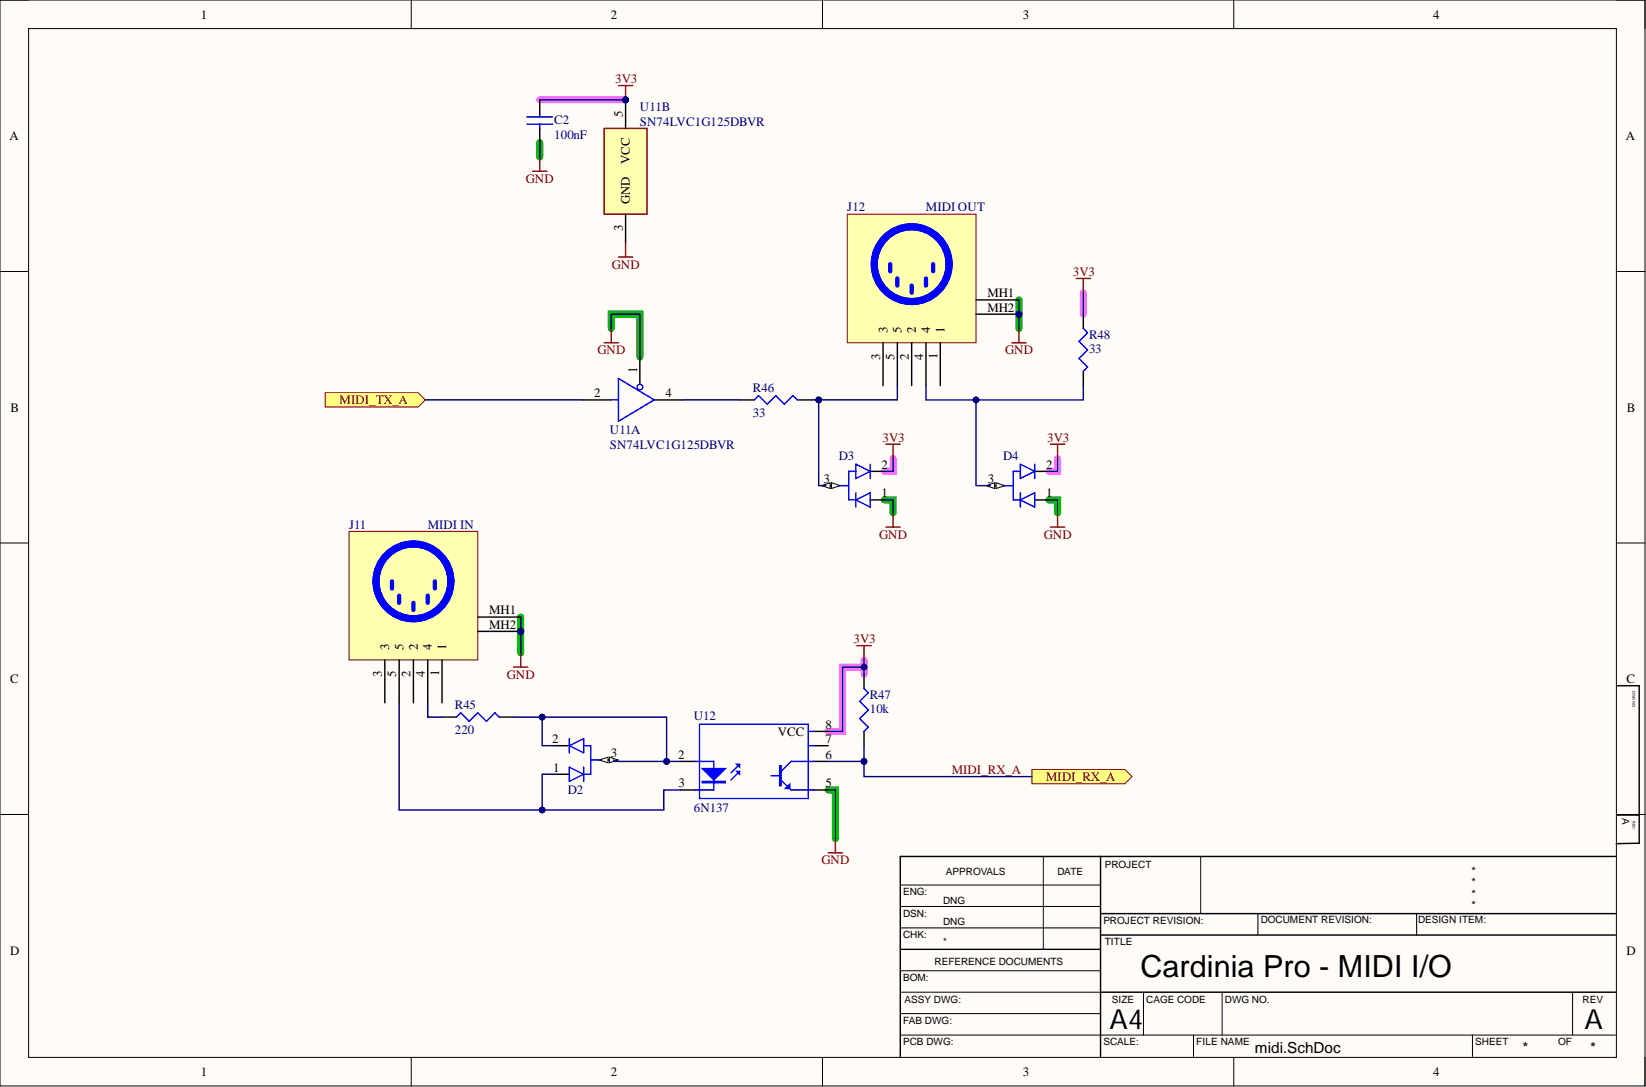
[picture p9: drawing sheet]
<svg xmlns="http://www.w3.org/2000/svg" width="292mm" height="193mm" viewBox="0 0 292 193" stroke-linecap="round" stroke-linejoin="round" font-family="sans-serif">
<defs><g id="words">
<text font-size="5.4" x="202.4" y="173.4">Cardinia Pro - MIDI I/O</text>
<g font-size="4.9">
<text x="196.9" y="182.7">A4</text>
<text x="281.2" y="182.7">A</text>
</g>
<g font-size="2.7">
<text x="222.7" y="187">midi.SchDoc</text>
<text x="270.2" y="187">*</text>
<text x="282.2" y="187">*</text>
</g>
<g font-size="2.3">
<text x="35.6" y="3.3">1</text>
<text x="108.4" y="3.3">2</text>
<text x="181.5" y="3.3">3</text>
<text x="254.4" y="3.3">4</text>
<text x="110.5" y="20.8" transform="rotate(-90 110.5 20.8)">5</text>
<text x="1.7" y="24.9">A</text>
<text x="111.8" y="29.2" transform="rotate(-90 111.8 29.2)">VCC</text>
<text x="288.5" y="24.9">A</text>
<text x="110.5" y="41" transform="rotate(-90 110.5 41)">3</text>
<text x="111.8" y="36.3" transform="rotate(-90 111.8 36.3)">GND</text>
<text x="175.2" y="52.8">MH1</text>
<text x="157.5" y="59.1" transform="rotate(-90 157.5 59.1)">3</text>
<text x="160" y="59.1" transform="rotate(-90 160 59.1)">5</text>
<text x="162.5" y="59.1" transform="rotate(-90 162.5 59.1)">2</text>
<text x="165.1" y="59.1" transform="rotate(-90 165.1 59.1)">4</text>
<text x="167.6" y="59.1" transform="rotate(-90 167.6 59.1)">1</text>
<text x="175.2" y="55.3">MH2</text>
<text x="156.2" y="63.8" transform="rotate(-90 156.2 63.8)">3</text>
<text x="158.7" y="63.8" transform="rotate(-90 158.7 63.8)">5</text>
<text x="161.3" y="63.9" transform="rotate(-90 161.3 63.9)">2</text>
<text x="163.8" y="63.9" transform="rotate(-90 163.8 63.9)">4</text>
<text x="166.4" y="63.8" transform="rotate(-90 166.4 63.8)">1</text>
<text x="105.4" y="70.5">2</text>
<text x="113" y="66.2" transform="rotate(-90 113 66.2)">1</text>
<text x="118.1" y="70.5">4</text>
<text x="1.9" y="73.1">B</text>
<text x="288.7" y="73.1">B</text>
<text x="156.5" y="83.2">2</text>
<text x="185.6" y="83.2">2</text>
<text x="146.1" y="85.7">3</text>
<text x="156.5" y="88.3">1</text>
<text x="175.3" y="85.7">3</text>
<text x="185.6" y="88.3">1</text>
<text x="86.8" y="109.1">MH1</text>
<text x="86.8" y="111.6">MH2</text>
<text x="69" y="115.4" transform="rotate(-90 69 115.4)">3</text>
<text x="71.6" y="115.4" transform="rotate(-90 71.6 115.4)">5</text>
<text x="74.1" y="115.4" transform="rotate(-90 74.1 115.4)">2</text>
<text x="76.7" y="115.4" transform="rotate(-90 76.7 115.4)">4</text>
<text x="79.2" y="115.4" transform="rotate(-90 79.2 115.4)">1</text>
<text x="1.8" y="121.3">C</text>
<text x="67.8" y="120.2" transform="rotate(-90 67.8 120.2)">3</text>
<text x="70.3" y="120.2" transform="rotate(-90 70.3 120.2)">5</text>
<text x="72.9" y="120.2" transform="rotate(-90 72.9 120.2)">2</text>
<text x="75.4" y="120.2" transform="rotate(-90 75.4 120.2)">4</text>
<text x="77.9" y="120.1" transform="rotate(-90 77.9 120.1)">1</text>
<text x="288.6" y="121.3">C</text>
<text x="98" y="131.9">2</text>
<text x="138" y="130.6">VCC</text>
<text x="146.5" y="131.9">7</text>
<text x="146.5" y="129.4">8</text>
<text x="98.2" y="137">1</text>
<text x="108.4" y="134.4">3</text>
<text x="120.3" y="134.7">2</text>
<text x="146.5" y="134.7">6</text>
<text x="120.4" y="139.8">3</text>
<text x="146.5" y="139.8">5</text>
<text x="1.8" y="169.5">D</text>
<text x="288.6" y="169.5">D</text>
<text x="35.6" y="191">1</text>
<text x="108.4" y="191">2</text>
<text x="181.5" y="191">3</text>
<text x="254.4" y="191">4</text>
</g>
<g font-size="2.3" fill="#800000">
<text x="109.2" y="14.7">3V3</text>
<text x="93.3" y="32.5">GND</text>
<text x="108.6" y="47.7">GND</text>
<text x="190.4" y="49">3V3</text>
<text x="106" y="62.9">GND</text>
<text x="178.4" y="62.9">GND</text>
<text x="60.2" y="71.8">MIDI_TX_A</text>
<text x="156.6" y="78.4">3V3</text>
<text x="185.8" y="78.4">3V3</text>
<text x="156" y="95.6">GND</text>
<text x="185.2" y="95.6">GND</text>
<text x="151.5" y="114.2">3V3</text>
<text x="89.9" y="120.5">GND</text>
<text x="168.9" y="137.4">MIDI_RX_A</text>
<text x="185.6" y="138.7">MIDI_RX_A</text>
<text x="145.8" y="153.5">GND</text>
</g>
<g font-size="2.3" fill="#000080">
<text x="98.3" y="22.1">C2</text>
<text x="113.6" y="19.8">U11B</text>
<text x="113.6" y="22.3">SN74LVC1G125DBVR</text>
<text x="98.3" y="24.6">100nF</text>
<text x="150.4" y="37.5">J12</text>
<text x="164.3" y="37.5">MIDI OUT</text>
<text x="193.3" y="62.7">33</text>
<text x="193.3" y="60.1">R48</text>
<text x="133.6" y="69.5">R46</text>
<text x="108.2" y="77.1">U11A</text>
<text x="133.6" y="74.1">33</text>
<text x="108.2" y="79.7">SN74LVC1G125DBVR</text>
<text x="148.8" y="81.7">D3</text>
<text x="178" y="81.7">D4</text>
<text x="61.9" y="93.9">J11</text>
<text x="75.9" y="93.9">MIDI IN</text>
<text x="80.7" y="125.8">R45</text>
<text x="154.3" y="124">R47</text>
<text x="80.7" y="130.4">220</text>
<text x="123.1" y="127.8">U12</text>
<text x="154.3" y="126.6">10k</text>
<text x="100.8" y="141">D2</text>
<text x="123.1" y="144.1">6N137</text>
</g>
<g font-size="2">
<text x="261.1" y="155.4">*</text>
<text x="261.1" y="159.4">*</text>
<text x="261.1" y="161.4">*</text>
<text x="261.1" y="157.4">*</text>
</g>
<g font-size="1.8">
<text x="287.9" y="145.3" transform="rotate(90 287.9 145.3)">A</text>
<text x="167.9" y="155.4">APPROVALS</text>
<text x="187.7" y="155.4">DATE</text>
<text x="196.1" y="154.1">PROJECT</text>
<text x="160.3" y="159">ENG:</text>
<text x="167.4" y="160.5">DNG</text>
<text x="160.3" y="162.8">DSN:</text>
<text x="160.3" y="166.6">CHK:</text>
<text x="167.4" y="164.3">DNG</text>
<text x="167.4" y="167.8">*</text>
<text x="195.8" y="164">PROJECT REVISION:</text>
<text x="196.1" y="167.8">TITLE</text>
<text x="223.7" y="163.8">DOCUMENT REVISION:</text>
<text x="251.6" y="163.8">DESIGN ITEM:</text>
<text x="165.8" y="171.4">REFERENCE DOCUMENTS</text>
<text x="160.3" y="174.2">BOM:</text>
<text x="160.5" y="178">ASSY DWG:</text>
<text x="197.3" y="178">SIZE</text>
<text x="203.4" y="178">CAGE CODE</text>
<text x="217.4" y="178">DWG NO.</text>
<text x="280.8" y="178">REV</text>
<text x="160.3" y="181.8">FAB DWG:</text>
<text x="160.3" y="185.6">PCB DWG:</text>
<text x="195.8" y="185.6">SCALE:</text>
<text x="212.3" y="185.6">FILE NAME</text>
<text x="261.8" y="185.6">SHEET</text>
<text x="276.5" y="185.6">OF</text>
</g>
<g font-size=".7">
<text x="289.7" y="122.6" transform="rotate(90 289.7 122.6)">DWG NO:</text>
<text x="289.7" y="145.8" transform="rotate(90 289.7 145.8)">REV:</text>
</g>
</g></defs>
<path d="M0 0h291.9v192.8h-291.9z" fill-rule="evenodd" fill="#fffcf8"/>
<path d="M0 0h291.9v192.8h-291.9z" fill="none" stroke="#000" stroke-width=".18"/>
<path d="M5.1 5.1h281.7v182.6h-281.7z" fill-rule="evenodd" fill="#fffcf8"/>
<g fill="none" stroke="#000" stroke-width=".18">
<path d="M0 0h5.1M5.1 5.1h281.7v182.6h-281.7zM73 0v5.1M146 0v5.1M218.9 0v5.1M286.8 0h5.1v5.1M0 48.2h5.1M286.8 48.2h5.1M0 96.4h5.1M286.8 96.4h5.1M0 144.6h5.1M159.8 157.1h35.5"/>
<path d="M185.1 152v16.5M213.1 152v10.2M286.8 144.6h5.1M159.8 160.9h35.5M159.8 164.7h35.5M159.8 176.1h35.5M159.8 172.3h35.5M159.8 179.9h35.5M202.9 176.1v7.7M216.9 176.1v7.7M223.2 162.2v3.8M251.4 162.2v3.8"/>
<path d="M279.1 176.1v7.7M73 187.7v5.1M146 187.7v5.1M159.8 183.8h126.9M211.8 183.8v3.8M218.9 187.7v5.1M261.3 183.8v3.8M291.9 187.7v5.1"/>
</g>
<path d="M95.8 25.3v2.6M108.5 58.3v-2.5h5.1v7.6M180.8 53.2v5.1M157 88.7h1.5v2.3M186.2 88.8h1.5v2.2M92.4 109.5v6.4M147 140.2h1.3v8.7" fill="none" stroke="#00be00" stroke-width="1.3"/>
<path d="M95.8 17.7h15.2M192.2 52v3.8M158.5 81.4v2.3h-1.5M187.7 81.4v2.3h-1.5M153.3 118.4h-3.8v11.4h-2.5M153.3 117.2v2.5" fill="none" stroke="#ff6eff" stroke-width="1.3"/>
<g fill="none" stroke="#000" stroke-width=".25">
<path d="M192.2 55.8v2.5M192.2 65.9v2.6M146.6 86.2h2.5M154.4 88.7h2.6M154.4 83.7h2.6M286.9 121.7h4v28l-4.1 .1M195.3 152v35.6M286.7 152h-126.9v35.6M286.9 144.7h4M159.8 168.5h35.5M195.3 162.2h91.4M195.3 166h91.4"/>
<path d="M195.3 176.1h91.4"/>
</g>
<path d="M192.2 58.3l.8 .8-1.5 1.5 1.5 1.5-1.5 1.5 1.5 1.6-.8 .7" fill="none" stroke="#00f" stroke-width=".25"/>
<path d="M180.8 58.3v2.6M191 49.4h2.5M192.2 49.4v2.6M157.2 78.9h2.6M158.5 78.9v2.5M179.6 60.9h2.5M157.2 93.6h2.6M158.5 91v2.6" fill="none" stroke="#800000" stroke-width=".25"/>
<path d="M147.6 85.7l1.5 .5-1.5 .5z" fill="#f8fcff"/>
<path d="M147.6 85.7l1.5 .5-1.5 .5z" fill="none" stroke="#000" stroke-width=".18"/>
<path d="M145.8 86.2l1.5-.5v1z" fill="#f8fcff"/>
<path d="M145.8 86.2l1.5-.5v1z" fill="none" stroke="#000" stroke-width=".18"/>
<path d="M149.1 86.2h1.5M151.9 82.4l2.5 1.3-2.5 1.2zM151.9 88.7l2.5-1.2v2.5zM151.9 87.5v2.5M151.9 83.7h-1.3v5h1.3M154.4 82.4v2.5" fill="none" stroke="#00f" stroke-width=".25"/>
<path d="M186.4 78.9h2.5M187.7 78.9v2.5M186.4 93.6h2.5M187.7 91v2.6" fill="none" stroke="#800000" stroke-width=".25"/>
<path d="M175.7 86.2h2.6M183.6 88.8h2.6M183.6 83.7h2.6" fill="none" stroke="#000" stroke-width=".25"/>
<path d="M176.8 85.7l1.5 .5-1.5 .5z" fill="#f8fcff"/>
<path d="M176.8 85.7l1.5 .5-1.5 .5z" fill="none" stroke="#000" stroke-width=".18"/>
<path d="M175 86.2l1.5-.5v1z" fill="#f8fcff"/>
<path d="M175 86.2l1.5-.5v1z" fill="none" stroke="#000" stroke-width=".18"/>
<path d="M178.3 86.2h1.5M181.1 82.4l2.5 1.3-2.5 1.2zM181.1 88.8l2.5-1.3v2.5zM181.1 87.5v2.5M181.1 83.7h-1.3v5.1h1.3M183.6 82.4v2.5" fill="none" stroke="#00f" stroke-width=".25"/>
<path d="M57.7 69.7h16.5l1.3 1.3-1.3 1.3h-16.5z" fill-rule="evenodd" fill="#ffff80"/>
<path d="M57.7 69.7h16.5l1.3 1.3-1.3 1.3h-16.5z" fill="none" stroke="#800000" stroke-width=".18"/>
<path d="M109.7 15.2h2.6M111 15.2v2.5M108.5 58.3v2.5M107.2 60.8h2.5" fill="none" stroke="#800000" stroke-width=".25"/>
<path d="M93.5 22h4.6M93.5 20.8h4.6M95.8 20.3v.5M95.8 22v.8M133.9 71l.7-.8 1.5 1.6 1.6-1.6 1.5 1.6 1.5-1.6 .8 .8" fill="none" stroke="#00f" stroke-width=".25"/>
<path d="M95.8 17.7v2.6M95.8 22.8v2.5M131.3 71h2.6M141.5 71h2.5" fill="none" stroke="#000" stroke-width=".25"/>
<circle cx="111" cy="17.7" r=".51" fill="#000080"/>
<circle cx="111" cy="17.7" r=".51" fill="none" stroke="#000080" stroke-width=".18"/>
<path d="M103.4 71h5.1M113.6 63.4v4.8M116.1 71h5.1" fill="none" stroke="#000" stroke-width=".25"/>
<path d="M108.5 71h1.2M109.7 67.2l6.4 3.8-6.4 3.8zM114.1 68.7a.5 .5 0 0 0-.8-.5 .5 .5 0 0 0 0 .9 .5 .5 0 0 0 .8-.3" fill="none" stroke="#00f" stroke-width=".25"/>
<circle cx="111" cy="17.7" r=".51" fill="#000080"/>
<circle cx="111" cy="17.7" r=".51" fill="none" stroke="#000080" stroke-width=".18"/>
<path d="M107.2 22.8h7.6v15.2h-7.6z" fill-rule="evenodd" fill="#ffffb0"/>
<path d="M107.2 22.8h7.6v15.2h-7.6z" fill="none" stroke="#800000" stroke-width=".25"/>
<path d="M111 17.7v5.1M111 38v5.1" fill="none" stroke="#000" stroke-width=".25"/>
<circle cx="111" cy="17.7" r=".51" fill="#000080"/>
<circle cx="111" cy="17.7" r=".51" fill="none" stroke="#000080" stroke-width=".18"/>
<path d="M94.5 30.4h2.6M95.8 27.9v2.5M109.7 45.6h2.6M111 43.1v2.5" fill="none" stroke="#800000" stroke-width=".25"/>
<path d="M144.4 132.4h2.6M144.4 135.2h2.6M144.4 140.2h2.6" fill="none" stroke="#000" stroke-width=".25"/>
<path d="M124.1 128.6h19.3v13.2h-19.3zM136.8 137.7h1.8M138.6 138.5l1 1M140.1 140l.3 .2h4M144.4 135.2h-4l-1.8 1.7" fill="none" stroke="#00f" stroke-width=".25"/>
<path d="M139.4 140l.7-.8v.8z" fill="#00f"/>
<path d="M123.4 135.2h3.3v5h-3.3M131.2 136.9l-1.5 1.6M131.2 135.7l-1.5 1.5M138.4 135.9h.2v3.6h-.2zM138.5 135.9v3.6M139.4 140l.7-.8v.8z" fill="none" stroke="#00f" stroke-width=".25"/>
<path d="M120.8 135.2h2.6M120.8 140.2h2.6" fill="none" stroke="#000" stroke-width=".25"/>
<path d="M124.6 136.4h4.1l-2 2.1z" fill="#00f"/>
<path d="M124.6 136.4h4.1l-2 2.1zM124.6 138.7h4.1v.3h-4.1zM124.6 138.8h4.1" fill="none" stroke="#00f" stroke-width=".25"/>
<path d="M130.7 135.7h.5v.5z" fill="#00f"/>
<path d="M130.7 135.7h.5v.5z" fill="none" stroke="#00f" stroke-width=".25"/>
<path d="M130.7 136.9h.5v.6z" fill="#00f"/>
<path d="M81 127.3l.7-.8 1.6 1.6 1.5-1.6 1.5 1.6 1.5-1.6 .8 .8M130.7 136.9h.5v.6zM143.4 132.4h1M143.4 129.8h1M153.3 122.2l.8 .8-1.5 1.5 1.5 1.5-1.5 1.6 1.5 1.5-.8 .7" fill="none" stroke="#00f" stroke-width=".25"/>
<path d="M153.3 119.7v2.5M78.4 127.3h2.6M88.6 127.3h2.5M144.4 129.8h2.6M153.3 129.8v2.6" fill="none" stroke="#000" stroke-width=".25"/>
<path d="M91.1 118.4h2.6M92.4 115.9v2.5M152.1 114.6h2.5M153.3 114.6v2.6M147 151.4h2.5M148.3 148.9v2.5" fill="none" stroke="#800000" stroke-width=".25"/>
<path d="M183.1 136.6h16.5l1.3 1.3-1.3 1.2h-16.5z" fill-rule="evenodd" fill="#ffff80"/>
<path d="M183.1 136.6h16.5l1.3 1.3-1.3 1.2h-16.5z" fill="none" stroke="#800000" stroke-width=".18"/>
<path d="M98.5 137.5h2.5M98.5 132.4h2.5M106.4 134.9h2.5" fill="none" stroke="#000" stroke-width=".25"/>
<path d="M106.4 134.9l1.5-.5v1z" fill="#f8fcff"/>
<path d="M106.4 134.9l1.5-.5v1z" fill="none" stroke="#000" stroke-width=".18"/>
<path d="M108.1 134.4l1.6 .5-1.6 .5z" fill="#f8fcff"/>
<path d="M108.1 134.4l1.6 .5-1.6 .5z" fill="none" stroke="#000" stroke-width=".18"/>
<path d="M101 132.4l2.6-1.3v2.5zM101 131.1v2.5M101 136.2l2.6 1.3-2.6 1.2zM103.6 136.2v2.5M103.6 132.4h1.2v5.1h-1.2M104.8 134.9h1.6" fill="none" stroke="#00f" stroke-width=".25"/>
<circle cx="92.4" cy="112.1" r=".51" fill="#000080"/>
<circle cx="92.4" cy="112.1" r=".51" fill="none" stroke="#000080" stroke-width=".18"/>
<path d="M61.9 94.3h22.9v22.9h-22.9z" fill-rule="evenodd" fill="#ffffb0"/>
<path d="M61.9 94.3h22.9v22.9h-22.9z" fill="none" stroke="#800000" stroke-width=".18"/>
<path d="M68.3 117.2v7.6M70.8 117.2v7.6M73.4 117.2v7.6M75.9 117.2v7.6M78.4 117.2v7.6M84.8 109.5h7.6M84.8 112.1h7.6" fill="none" stroke="#000" stroke-width=".25"/>
<circle cx="73.4" cy="103.2" r="6.6" fill="none" stroke="#00f" stroke-width="1.3"/>
<path d="M69.6 103.2v1.3M70.8 105.7v1.3M73.4 107v1.3M75.9 105.7v1.3M77.2 103.2v1.3" fill="none" stroke="#00f" stroke-width=".76"/>
<circle cx="92.4" cy="112.1" r=".51" fill="#000080"/>
<circle cx="92.4" cy="112.1" r=".51" fill="none" stroke="#000080" stroke-width=".18"/>
<circle cx="180.8" cy="55.8" r=".51" fill="#000080"/>
<circle cx="180.8" cy="55.8" r=".51" fill="none" stroke="#000080" stroke-width=".18"/>
<path d="M150.4 38h22.8v22.9h-22.8z" fill-rule="evenodd" fill="#ffffb0"/>
<path d="M150.4 38h22.8v22.9h-22.8z" fill="none" stroke="#800000" stroke-width=".18"/>
<path d="M173.2 53.2h7.6M173.2 55.8h7.6M156.7 60.8v7.7M159.2 60.8v7.7M161.8 60.8v7.7M164.3 60.8v7.7M166.9 60.8v7.7" fill="none" stroke="#000" stroke-width=".25"/>
<circle cx="161.8" cy="46.9" r="6.6" fill="none" stroke="#00f" stroke-width="1.3"/>
<path d="M158 46.9v1.3M159.2 49.4v1.3M161.8 50.7v1.3M164.3 49.4v1.3M165.6 46.9v1.3" fill="none" stroke="#00f" stroke-width=".76"/>
<circle cx="180.8" cy="55.8" r=".51" fill="#000080"/>
<circle cx="180.8" cy="55.8" r=".51" fill="none" stroke="#000080" stroke-width=".18"/>
<path d="M180.8 53.2v5.1" fill="none" stroke="#000080" stroke-width=".25"/>
<circle cx="180.8" cy="55.8" r=".51" fill="#000080"/>
<circle cx="180.8" cy="55.8" r=".51" fill="none" stroke="#000080" stroke-width=".18"/>
<path d="M192.2 52v3.8M173.2 71v15.2h2.5" fill="none" stroke="#000080" stroke-width=".25"/>
<circle cx="173.2" cy="71" r=".51" fill="#000080"/>
<circle cx="173.2" cy="71" r=".51" fill="none" stroke="#000080" stroke-width=".18"/>
<path d="M145.3 71v15.2h1.3" fill="none" stroke="#000080" stroke-width=".25"/>
<circle cx="145.3" cy="71" r=".51" fill="#000080"/>
<circle cx="145.3" cy="71" r=".51" fill="none" stroke="#000080" stroke-width=".18"/>
<path d="M95.8 17.7h15.2M108.5 58.3v-2.5h5.1v7.6M157 88.7h1.5v2.3M158.5 81.4v2.3h-1.5M186.2 88.8h1.5v2.2M187.7 81.4v2.3h-1.5" fill="none" stroke="#000080" stroke-width=".25"/>
<circle cx="111" cy="17.7" r=".51" fill="#000080"/>
<circle cx="111" cy="17.7" r=".51" fill="none" stroke="#000080" stroke-width=".18"/>
<path d="M95.8 25.3v2.6M121.2 71h10.1M92.4 109.5v6.4" fill="none" stroke="#000080" stroke-width=".25"/>
<circle cx="92.4" cy="112.1" r=".51" fill="#000080"/>
<circle cx="92.4" cy="112.1" r=".51" fill="none" stroke="#000080" stroke-width=".18"/>
<path d="M153.3 118.4h-3.8v11.4h-2.5M75.9 124.8v2.5h2.5M147 140.2h1.3v8.7" fill="none" stroke="#000080" stroke-width=".25"/>
<circle cx="153.3" cy="118.4" r=".51" fill="#000080"/>
<circle cx="153.3" cy="118.4" r=".51" fill="none" stroke="#000080" stroke-width=".18"/>
<path d="M153.3 132.4v2.8" fill="none" stroke="#000080" stroke-width=".25"/>
<circle cx="153.3" cy="135.2" r=".51" fill="#000080"/>
<circle cx="153.3" cy="135.2" r=".51" fill="none" stroke="#000080" stroke-width=".18"/>
<path d="M108.9 134.9v.3h9.4" fill="none" stroke="#000080" stroke-width=".25"/>
<circle cx="118.3" cy="135.2" r=".51" fill="#000080"/>
<circle cx="118.3" cy="135.2" r=".51" fill="none" stroke="#000080" stroke-width=".18"/>
<path d="M98.5 137.5h-2.3v6.3" fill="none" stroke="#000080" stroke-width=".25"/>
<circle cx="96.2" cy="143.8" r=".51" fill="#000080"/>
<circle cx="96.2" cy="143.8" r=".51" fill="none" stroke="#000080" stroke-width=".18"/>
<path d="M96.2 127.3v5.1h2.3" fill="none" stroke="#000080" stroke-width=".25"/>
<circle cx="96.2" cy="127.3" r=".51" fill="#000080"/>
<circle cx="96.2" cy="127.3" r=".51" fill="none" stroke="#000080" stroke-width=".18"/>
<path d="M91.1 127.3h27.2v7.9h2.5" fill="none" stroke="#000080" stroke-width=".25"/>
<circle cx="96.2" cy="127.3" r=".51" fill="#000080"/>
<circle cx="96.2" cy="127.3" r=".51" fill="none" stroke="#000080" stroke-width=".18"/>
<circle cx="118.3" cy="135.2" r=".51" fill="#000080"/>
<circle cx="118.3" cy="135.2" r=".51" fill="none" stroke="#000080" stroke-width=".18"/>
<path d="M70.8 124.8v19h47v-3.6h3" fill="none" stroke="#000080" stroke-width=".25"/>
<circle cx="96.2" cy="143.8" r=".51" fill="#000080"/>
<circle cx="96.2" cy="143.8" r=".51" fill="none" stroke="#000080" stroke-width=".18"/>
<path d="M159.2 68.5v2.5h-15.2" fill="none" stroke="#000080" stroke-width=".25"/>
<circle cx="145.3" cy="71" r=".51" fill="#000080"/>
<circle cx="145.3" cy="71" r=".51" fill="none" stroke="#000080" stroke-width=".18"/>
<path d="M153.3 117.2v2.5" fill="none" stroke="#000080" stroke-width=".25"/>
<circle cx="153.3" cy="118.4" r=".51" fill="#000080"/>
<circle cx="153.3" cy="118.4" r=".51" fill="none" stroke="#000080" stroke-width=".18"/>
<path d="M164.3 68.5v2.5h27.9v-2.5" fill="none" stroke="#000080" stroke-width=".25"/>
<circle cx="173.2" cy="71" r=".51" fill="#000080"/>
<circle cx="173.2" cy="71" r=".51" fill="none" stroke="#000080" stroke-width=".18"/>
<path d="M147 135.2h6.3v2.7h29.8" fill="none" stroke="#000080" stroke-width=".25"/>
<circle cx="153.3" cy="135.2" r=".51" fill="#000080"/>
<circle cx="153.3" cy="135.2" r=".51" fill="none" stroke="#000080" stroke-width=".18"/>
<path d="M75.5 71h27.9" fill="none" stroke="#000080" stroke-width=".25"/>
<use href="#words"/>
</svg>
